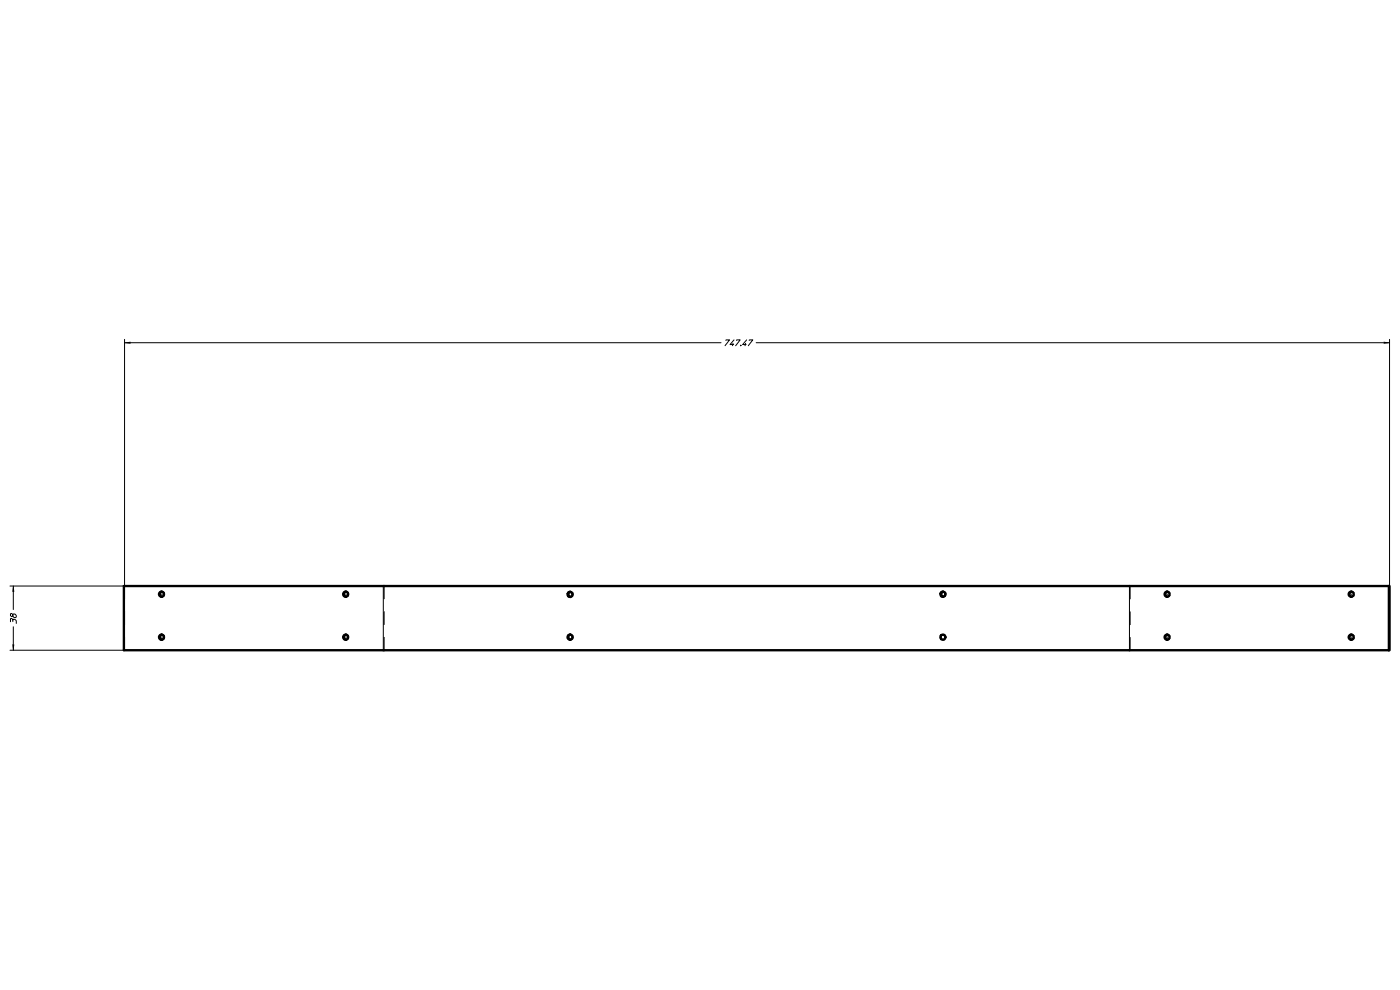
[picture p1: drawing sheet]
<svg xmlns="http://www.w3.org/2000/svg" width="297mm" height="210mm" viewBox="0 0 297 210" stroke-linecap="round" stroke-linejoin="round" font-family="sans-serif">
<g fill="none" stroke="#000" stroke-width=".21">
<path d="M26.4 72.7h126.6M26.4 72v52.3h-24.3M154 72.2l.8-.1-1 1.2M155.5 72.8l-.1 .5M155.7 72.1l-.8 1h.7M156.2 72.2l.8-.1-.9 1.2M157.1 73.2l.1 .1zM157.2 73.3h.1M158.2 72.8l-.2 .5M158.4 72.1l-.8 1h.7M158.9 72.2l.8-.1-1 1.2M160.4 72.7h134.4"/>
<path d="M294.8 72v52.3M2.1 137.9h24.3M2.2 131.9v-.5a.25 .25 0 0 1 .3-.2 .25 .25 0 0 1 .2 .3 .4 .4 0 0 1 .5-.1 .4 .4 0 0 1 .3 .4v.4M2.7 130.4a.39 .39 0 0 1 .6 0 .39 .39 0 0 1-.1 .6l-.3-.1-.2-.3M2.7 131.5v.4M2.8 124.3v5M2.8 133v4.9M34.3 125.5h.1M34.3 135.7h.1M34.3 134.6h.1M34.3 126h.1M34.3 135.1h.1"/>
<path d="M34.4 126.6h-.1M73.3 125.5h.1M73.3 135.7h.1M73.3 134.6h.1M73.3 126h.2M73.3 135.1h.2M73.4 126.6h-.1M81.3 124.3v13.6M120.9 125.5h.1M120.9 134.6h.1M120.9 135.7h.1M121 126.6h-.1"/>
<path d="M200 125.5h.1M200.1 126.6h.1h-.2M239.6 124.3v13.6M247.6 134.6h.1M247.6 135.7h.1M247.6 125.5h.1M247.6 126h.2M247.6 135.1h.2M247.6 126.6h.2h-.2M286.6 125.5h.1M286.6 134.6h.1M286.6 135.7h.1"/>
<path d="M286.6 126h.2M286.6 135.1h.2M286.7 126.6h-.1"/>
<circle cx="2.5" cy="130.4" r=".29"/>
</g>
<path d="M26.4 137.9v-13.6M81.5 137.9v-13.6M239.7 124.3v13.6" fill="none" stroke="#000" stroke-width=".21" stroke-dasharray="2.7 2.7"/>
<path d="M199.6 135.1a.54 .54 0 0 0 .8 .6 .54 .54 0 0 0 .1-.9 .54 .54 0 0 0-.8 .2l-.1 .1" fill="none" stroke="#000" stroke-width=".21" stroke-dasharray="1.1 1.1"/>
<path d="M34.4 126.6a.55 .55 0 0 0 .6-.5 .55 .55 0 0 0-.6-.6M34.4 135.7a.55 .55 0 0 0 .6-.5 .55 .55 0 0 0-.6-.6M73.5 126.6a.55 .55 0 0 0 .5-.5 .55 .55 0 0 0-.5-.6M73.5 135.7a.55 .55 0 0 0 .5-.5 .55 .55 0 0 0-.5-.6M121.1 135.7a.55 .55 0 0 0 .5-.5 .55 .55 0 0 0-.5-.6M121.1 126.6a.55 .55 0 0 0 .5-.5 .55 .55 0 0 0-.5-.6M200.2 126.6l.5-.3a.55 .55 0 0 0-.5-.8M247.8 134.6a.55 .55 0 0 1 .5 .6 .55 .55 0 0 1-.5 .5M247.8 125.5a.55 .55 0 0 1 .5 .6 .55 .55 0 0 1-.5 .5M286.8 125.5a.55 .55 0 0 1 .5 .6 .55 .55 0 0 1-.5 .5M286.8 134.6a.55 .55 0 0 1 .5 .6 .55 .55 0 0 1-.5 .5" fill="none" stroke="#000" stroke-width=".21" stroke-dasharray=".6 .6"/>
<g fill="#000">
<path d="M26.4 72.7l1.3-.2v.4z" fill-rule="evenodd"/>
<path d="M293.5 72.5l1.3 .3-1.3 .1z" fill-rule="evenodd"/>
<path d="M2.6 136.7h.4l-.1 1.2z" fill-rule="evenodd"/>
<path d="M2.8 124.3l.2 1.2h-.4z" fill-rule="evenodd"/>
</g>
<g fill="none" stroke="#000" stroke-width=".5">
<path d="M34.4 134.6a.56 .56 0 0 0-.5 .6 .56 .56 0 0 0 .5 .5M34.4 125.5a.53 .53 0 0 0-.5 .5 .53 .53 0 0 0 .5 .6M73.4 134.6a.56 .56 0 0 0-.4 .6 .56 .56 0 0 0 .4 .5M73.4 125.5a.53 .53 0 0 0-.4 .5 .53 .53 0 0 0 .4 .6M121 125.5a.53 .53 0 0 0-.5 .6 .53 .53 0 0 0 .5 .5M121 134.6a.55 .55 0 0 0-.5 .6 .55 .55 0 0 0 .5 .5M200.1 125.5l-.3 .2a.53 .53 0 0 0 .3 .9M247.6 134.6a.56 .56 0 0 0-.4 .6 .56 .56 0 0 0 .4 .5M247.6 125.5a.54 .54 0 0 0-.4 .5 .54 .54 0 0 0 .4 .6M286.7 134.6a.56 .56 0 0 0-.4 .6 .56 .56 0 0 0 .4 .5M286.7 125.5a.53 .53 0 0 0-.4 .5 .53 .53 0 0 0 .4 .6M294.6 124.3h-268.3v13.6h268.3"/>
<path d="M294.6 124.3h.2v13.6h-.2M294.6 124.3v13.6"/>
<circle cx="34.3" cy="126.1" r=".54"/>
<circle cx="34.3" cy="135.1" r=".54"/>
<circle cx="73.3" cy="126.1" r=".54"/>
<circle cx="73.3" cy="135.2" r=".54"/>
<circle cx="120.9" cy="126.1" r=".53"/>
<circle cx="120.9" cy="135.2" r=".54"/>
<circle cx="200" cy="126" r=".53"/>
<circle cx="200" cy="135.2" r=".53"/>
<circle cx="247.6" cy="135.1" r=".54"/>
<circle cx="247.6" cy="126.1" r=".54"/>
<circle cx="286.6" cy="126.1" r=".55"/>
<circle cx="286.6" cy="135.2" r=".55"/>
</g>
</svg>
